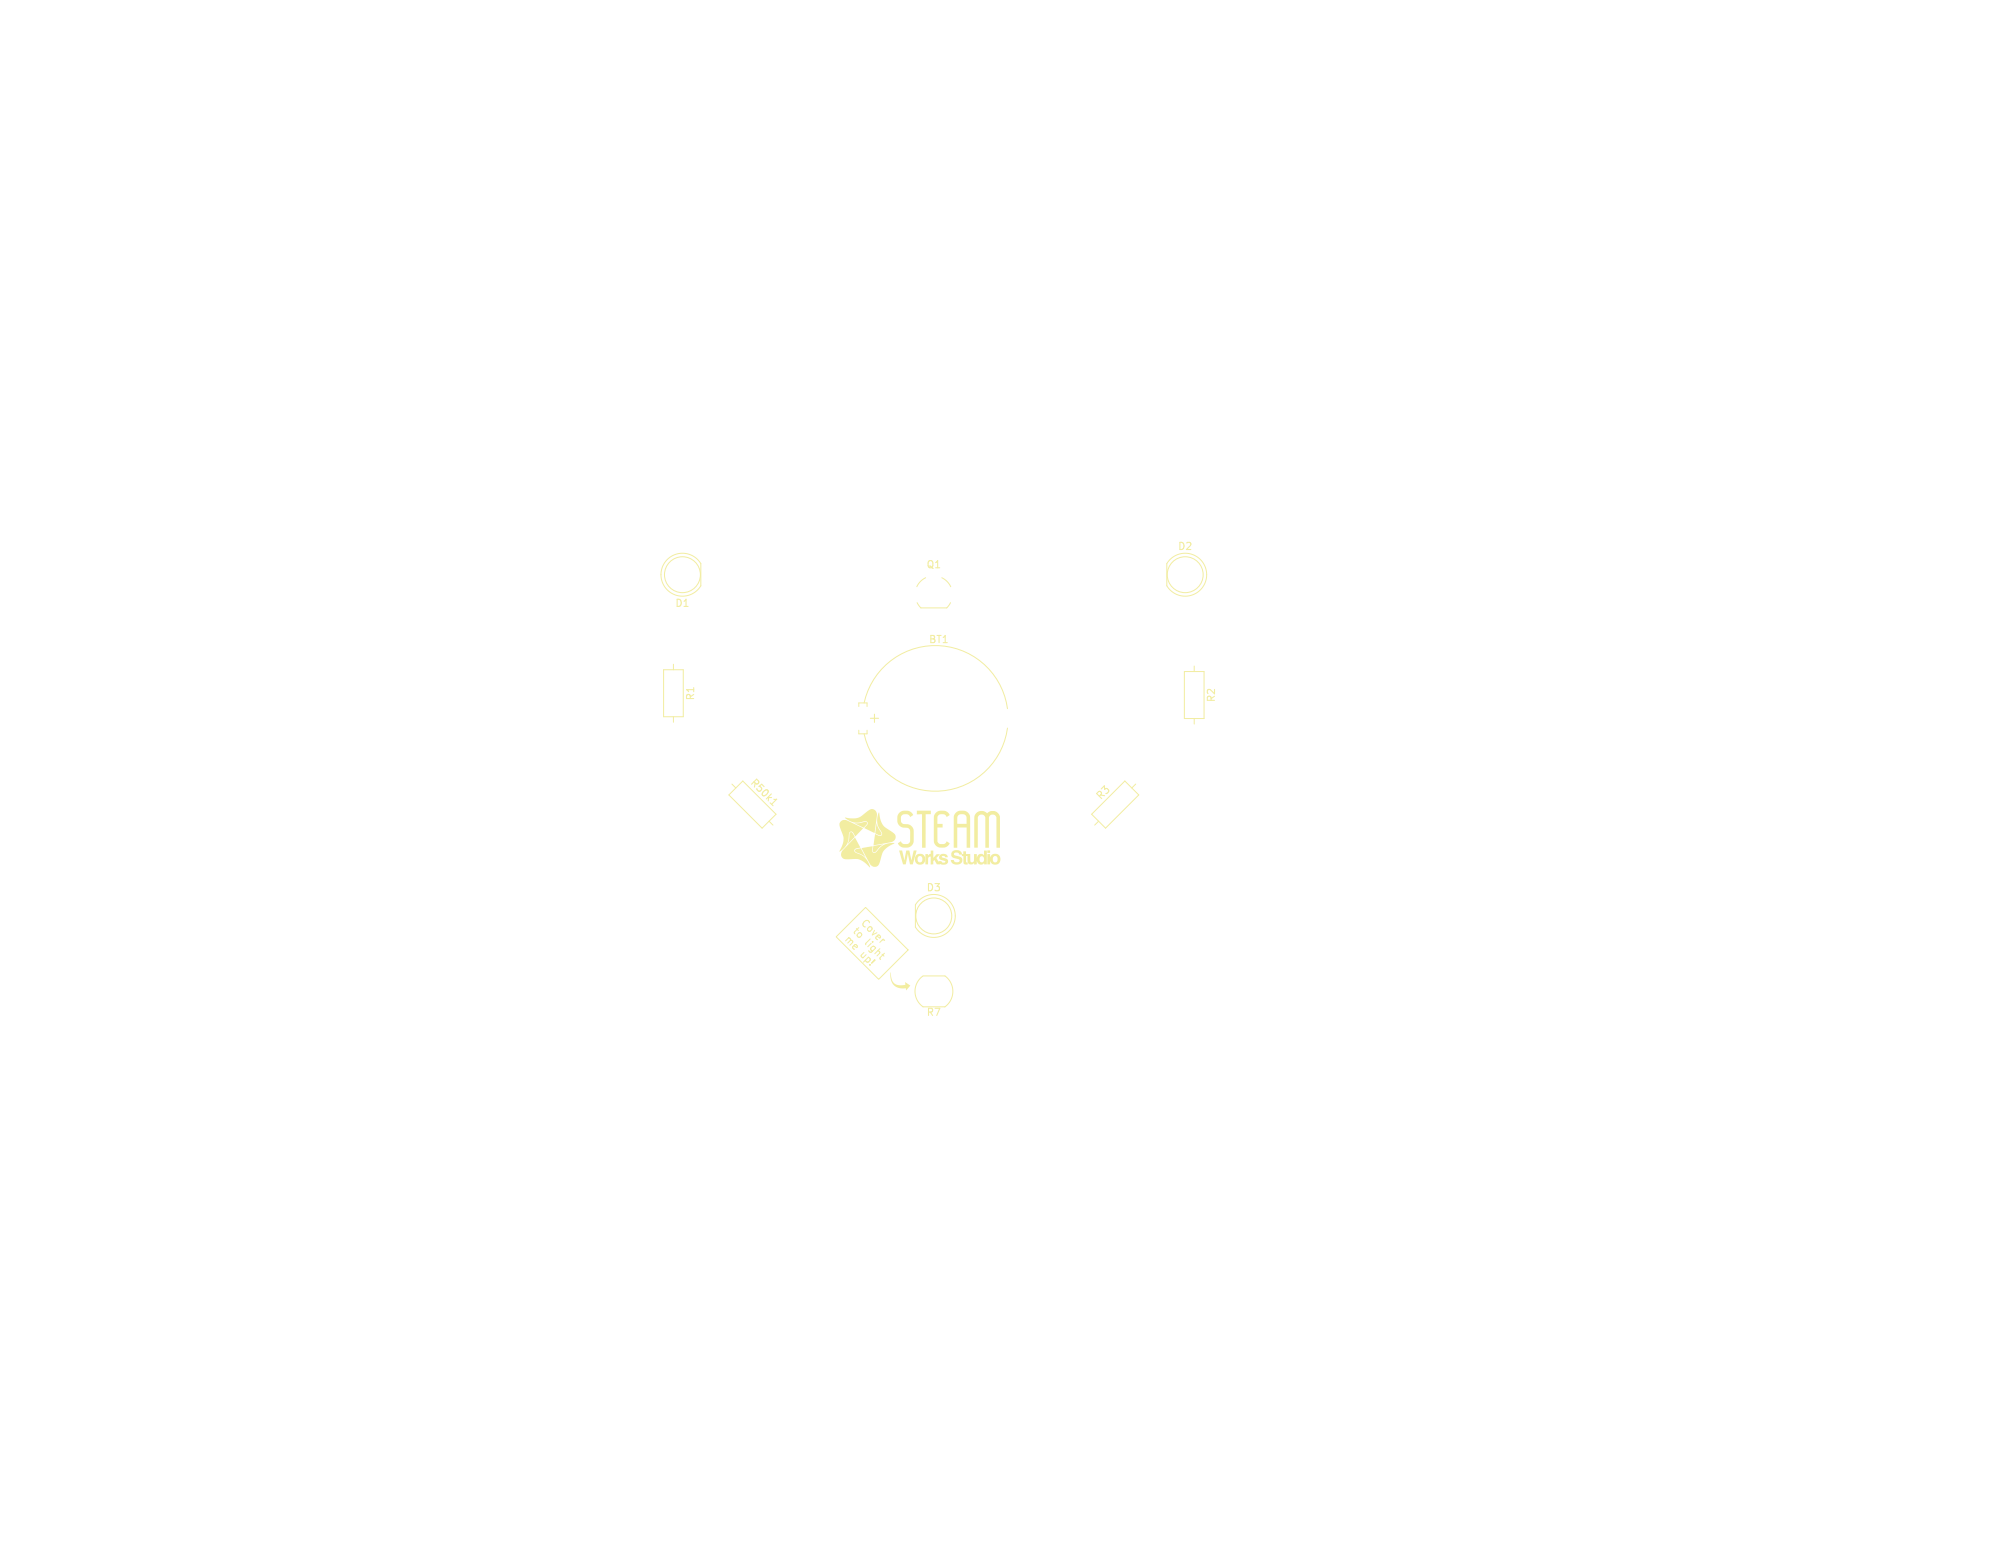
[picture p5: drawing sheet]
<svg xmlns="http://www.w3.org/2000/svg" width="279mm" height="216mm" viewBox="0 0 279 216" stroke-linecap="round" stroke-linejoin="round" font-family="sans-serif">
<defs><g id="words">
<text font-size="2.1" fill="#f2eda1" x="120.7" y="100.8">+</text>
<g font-size="1.4" fill="#f2eda1">
<text x="163.9" y="76.8">D2</text>
<text x="128.9" y="79.3">Q1</text>
<text x="93.9" y="84.7">D1</text>
<text x="129.2" y="89.7">BT1</text>
<text x="96.8" y="97.6" transform="rotate(-90 96.8 97.6)">R1</text>
<text x="169.3" y="97.9" transform="rotate(-90 169.3 97.9)">R2</text>
<text x="104.2" y="109.1" transform="rotate(45 104.2 109.1)">R50k1</text>
<text x="153.3" y="111.6" transform="rotate(-45 153.3 111.6)">R3</text>
<text x="128.9" y="124.3">D3</text>
<text x="117.3" y="131" transform="rotate(45 117.3 131)">me</text>
<text x="118.4" y="129.8" transform="rotate(45 118.4 129.8)">to</text>
<text x="119.5" y="128.7" transform="rotate(45 119.5 128.7)">Cover</text>
<text x="120.1" y="131.5" transform="rotate(45 120.1 131.5)">light</text>
<text x="119.5" y="133.2" transform="rotate(45 119.5 133.2)">up!</text>
<text x="128.9" y="141.6">R7</text>
</g>
</g></defs>
<g fill="#f2eda1">
<path d="M119.1 118.3l.7-.2 .7 1.3-.5-.4-.8-.4-.2-.2z"/>
<path d="M125.2 113.1l.5-.2h.7l.5 .2 .2 .4-.4 .2-.3-.3h-.6l-.3 .1-.1 .2v.6l.2 .3 .2 .1 .9 .1 .3 .3 .2 .3v1.9l-.3 .4-.4 .3-.9-.1-.4-.2-.2-.3 .4-.3 .3 .4h.6l.3-.1 .1-.3v-1.6l-.3-.3h-.8a1.03 1.03 0 0 1-.7-1.2l.1-.5z"/>
<path d="M122 114.6l.2 .6 .5 .8-.1 .3-.8-.3z"/>
<path d="M130.3 113.1l.5-.2h.7l.4 .2 .3 .4-.4 .2-.3-.3-.6-.1-.2 .2-.2 .2v1h.7v.5h-.7v1.9l.4 .4h.6l.3-.4 .4 .3-.2 .3-.4 .3-1-.1-.4-.2-.2-.5v-3.5z"/>
<path d="M122.3 113.1l.1 .1a3.3 3.3 0 0 0 .5 1.7l1.2 .9a.77 .77 0 0 1 .6 .8l-.2 .3-.3 .3-2.6 .5 .2-1.6 .7 .3 .2-.1 .1-.2-.7-1.5v-.7z"/>
<path d="M119 116.6l.8 1.4-.7 .2-.2 .1 .1 .2 .2 .2 .8 .4 .4 .3 .5 .7 .2 .6-.7-.6-.7-.4-.4-.1h-1.7l-.2-.1-.2-.2-.1-.4 .1-.4z"/>
<path d="M123.9 135.4l.4 1.2a1.33 1.33 0 0 0 1.6 .5h.1v-.4l.7 .5-.6 .7v-.3a1.74 1.74 0 0 1-2.2-2.1z"/>
<path d="M121.6 117.8l1.4-.3-1.3 1.1-.2-.2z"/>
<path d="M117.1 114.3l.2-.1h.5l2.4 1.1-1.1 1.1-.5-.6h-.3l-.1 .3a2.52 2.52 0 0 1-1.3 2.4l.4-1 .1-.7v-.4l-.5-1.5v-.3z"/>
<path d="M127.6 119l.5-.2 .5 .3 .2 .6-.2 .5-.6 .2-.5-.3-.1-.5h.3l.1 .3 .2 .1h.3l.1-.4-.1-.3-.2-.1-.3 .1-.1 .3h-.3z"/>
<path d="M137.5 118.9h.3v.5l.2-.3 .3-.2h.4l.4 .2a.76 .76 0 0 1-.1 1.1 .76 .76 0 0 1-1.1-.2l-.1-.2v.5h-.3v-.7h.7l.1 .4h.3l.2-.2v-.4l-.1-.2h-.2l-.2 .1-.1 .3h-.7z"/>
<path d="M118.9 114.6h.7l.9-.2 .2 .2-.5 .6z"/>
<path d="M117.6 113.8l1.6 .1 .5-.1 .5-.4a2.26 2.26 0 0 1 1.2-.8l.4 .2 .3 .5-.4 2.7-1.4-.7 .5-.6v-.2l-.2-.2-1.1 .2h-.6l-.7-.3z"/>
<path d="M135.9 113.2l.5-.3 .7 .1a.3 .3 0 0 0 .3 .2 .3 .3 0 0 0 .3-.2l.3-.1 .6 .1 .4 .3 .2 .4v4.3h-.5v-4.2l-.2-.3-.3-.1-.3 .1-.2 .3v4.2h-.5v-4.2l-.2-.3-.3-.1-.4 .1-.2 .3v4.2h-.5v-4.2l.1-.3z"/>
<path d="M133.1 113.1l.4-.2h.8l.4 .2 .3 .4 .1 4.5h-.5v-2.8h-1.3v2.8h-.5v-3.8h.5v.5h1.3l-.1-1-.3-.3h-.7l-.2 .3v.5h-.5v-.6z"/>
<path d="M120 118.1l1.5-.3-.1 .7 .2 .2h.2l.8-.8 .5-.3 .7-.2 .7-.1-1.3 .9a2.81 2.81 0 0 0-.7 1.8l-.2 .4-.2 .2-.5 .1-.3-.2-.2-.3z"/>
<path d="M118.3 115.9h.3l.4 .6-1 1 .2-.5z"/>
<path d="M128.8 118.9h.4v.2l.4-.3v-.4h.3v1l.5-.5h.5l-.6 .5 .4 .6v-.1h.4v.1l.3 .1 .2-.1v-.1l-.8-.3v-.4l.3-.3h.5l.3 .2v.2h-.3l-.3-.2-.1 .1-.1 .1 .7 .3 .2 .4-.1 .2-.3 .1-.4 .1-.4-.2 .1 .1h-.5l-.3-.6a.45 .45 0 0 0-.2 .6h-.3v-1.1l-.3 .1-.1 .1v.9h-.4z"/>
<path d="M127.6 112.8h2v.5h-.7v4.7h-.5v-4.7h-.8z"/>
<path d="M137.5 118.4h.3v.3h-.3z"/>
<path d="M125.2 118.4h.4l.3 1.4 .3-1.4h.4l.3 1.4 .3-1.4h.4l-.5 1.9h-.4l-.3-1.5-.3 1.5h-.4z"/>
<path d="M132.6 118.5l.3-.1h.5l.4 .2 .1 .3h.2v-.4h.4v.4h.6v.9l.1 .2h.3l.1-.4h.8l.1 .3 .2 .1 .3-.2-.1-.5-.4-.1-.1 .4h-.8v-.7h.4v.5l.1-.3 .3-.2h.3l.3 .2v-.7h.4v1.9h-.4v-.2l-.3 .2h-.3l-.3-.2-.1-.3v.5h-.4v-.2l-.2 .2h-.4l-.3-.3v-.8h-.2v.7v.1l.2 .1v.2h-.4l-.2-.2v-.9h-.2v-.2h-.4l-.1-.2-.2-.1-.3 .1-.1 .2 1 .4 .2 .2v.3l-.2 .3-.3 .1h-.7l-.3-.2-.1-.4h.4l.1 .2 .2 .1h.4l.1-.2-.1-.2-1-.3-.1-.5z"/>
</g>
<g fill="none" stroke="#f2eda1" stroke-width=".14">
<path d="M92.9 77.9a2.99 2.99 0 0 1 4.7 .6v3a2.99 2.99 0 0 1-4.4 .9 2.99 2.99 0 0 1-.3-4.5zM162.9 77.9a2.99 2.99 0 0 1 4.4 .2 2.99 2.99 0 0 1-.6 4.3 2.99 2.99 0 0 1-4.3-.9v-3zM92.4 93.2h2.7v6.6h-2.7zM93.7 92.5v.7M93.7 99.8v.7M119.6 98.3v-.5h1.1v.5M120.3 97.8a10.1 10.1 0 0 1 10.3-7.9 10.1 10.1 0 0 1 9.7 8.7M127.7 83.9l.5 .7h3.6l.5-.7M128.9 80.4a2.61 2.61 0 0 0-1.3 1.3M131.1 80.4a2.6 2.6 0 0 1 1.3 1.3M164.9 93.5h2.7v6.5h-2.7zM166.3 92.7v.8"/>
<path d="M101.9 109.1l.5 .6M103.4 108.7l4.6 4.6-1.9 2-4.6-4.6zM107.1 114.3l.5 .6M119.6 101.6v.5h1.1v-.5M140.3 101.3a10.1 10.1 0 0 1-9.7 8.8 10.1 10.1 0 0 1-10.3-8M152 113.3l4.6-4.6 1.9 2-4.6 4.6zM152.9 114.3l-.5 .6M158.1 109.1l-.5 .6M166.3 100v.8M116.4 130.4l4.1-4.1 5.9 5.9-4.1 4.1zM122.8 132.8l.3 .3M123.1 132.7l-.6 .6"/>
<path d="M127.9 125.4a2.99 2.99 0 0 1 4.4 .2 2.99 2.99 0 0 1-.6 4.3 2.99 2.99 0 0 1-4.3-.9v-3zM128.5 135.9a2.62 2.62 0 0 0 0 4.3h3.1M128.5 135.9h3a2.65 2.65 0 0 1 0 4.3"/>
<circle cx="95" cy="80" r="2.5"/>
<circle cx="165" cy="80" r="2.5"/>
<circle cx="130" cy="127.5" r="2.5"/>
</g>
<path d="M108 111.3h.1l-.7 .7" fill="none" stroke="#f2eda1" stroke-width=".15"/>
<use href="#words"/>
</svg>
